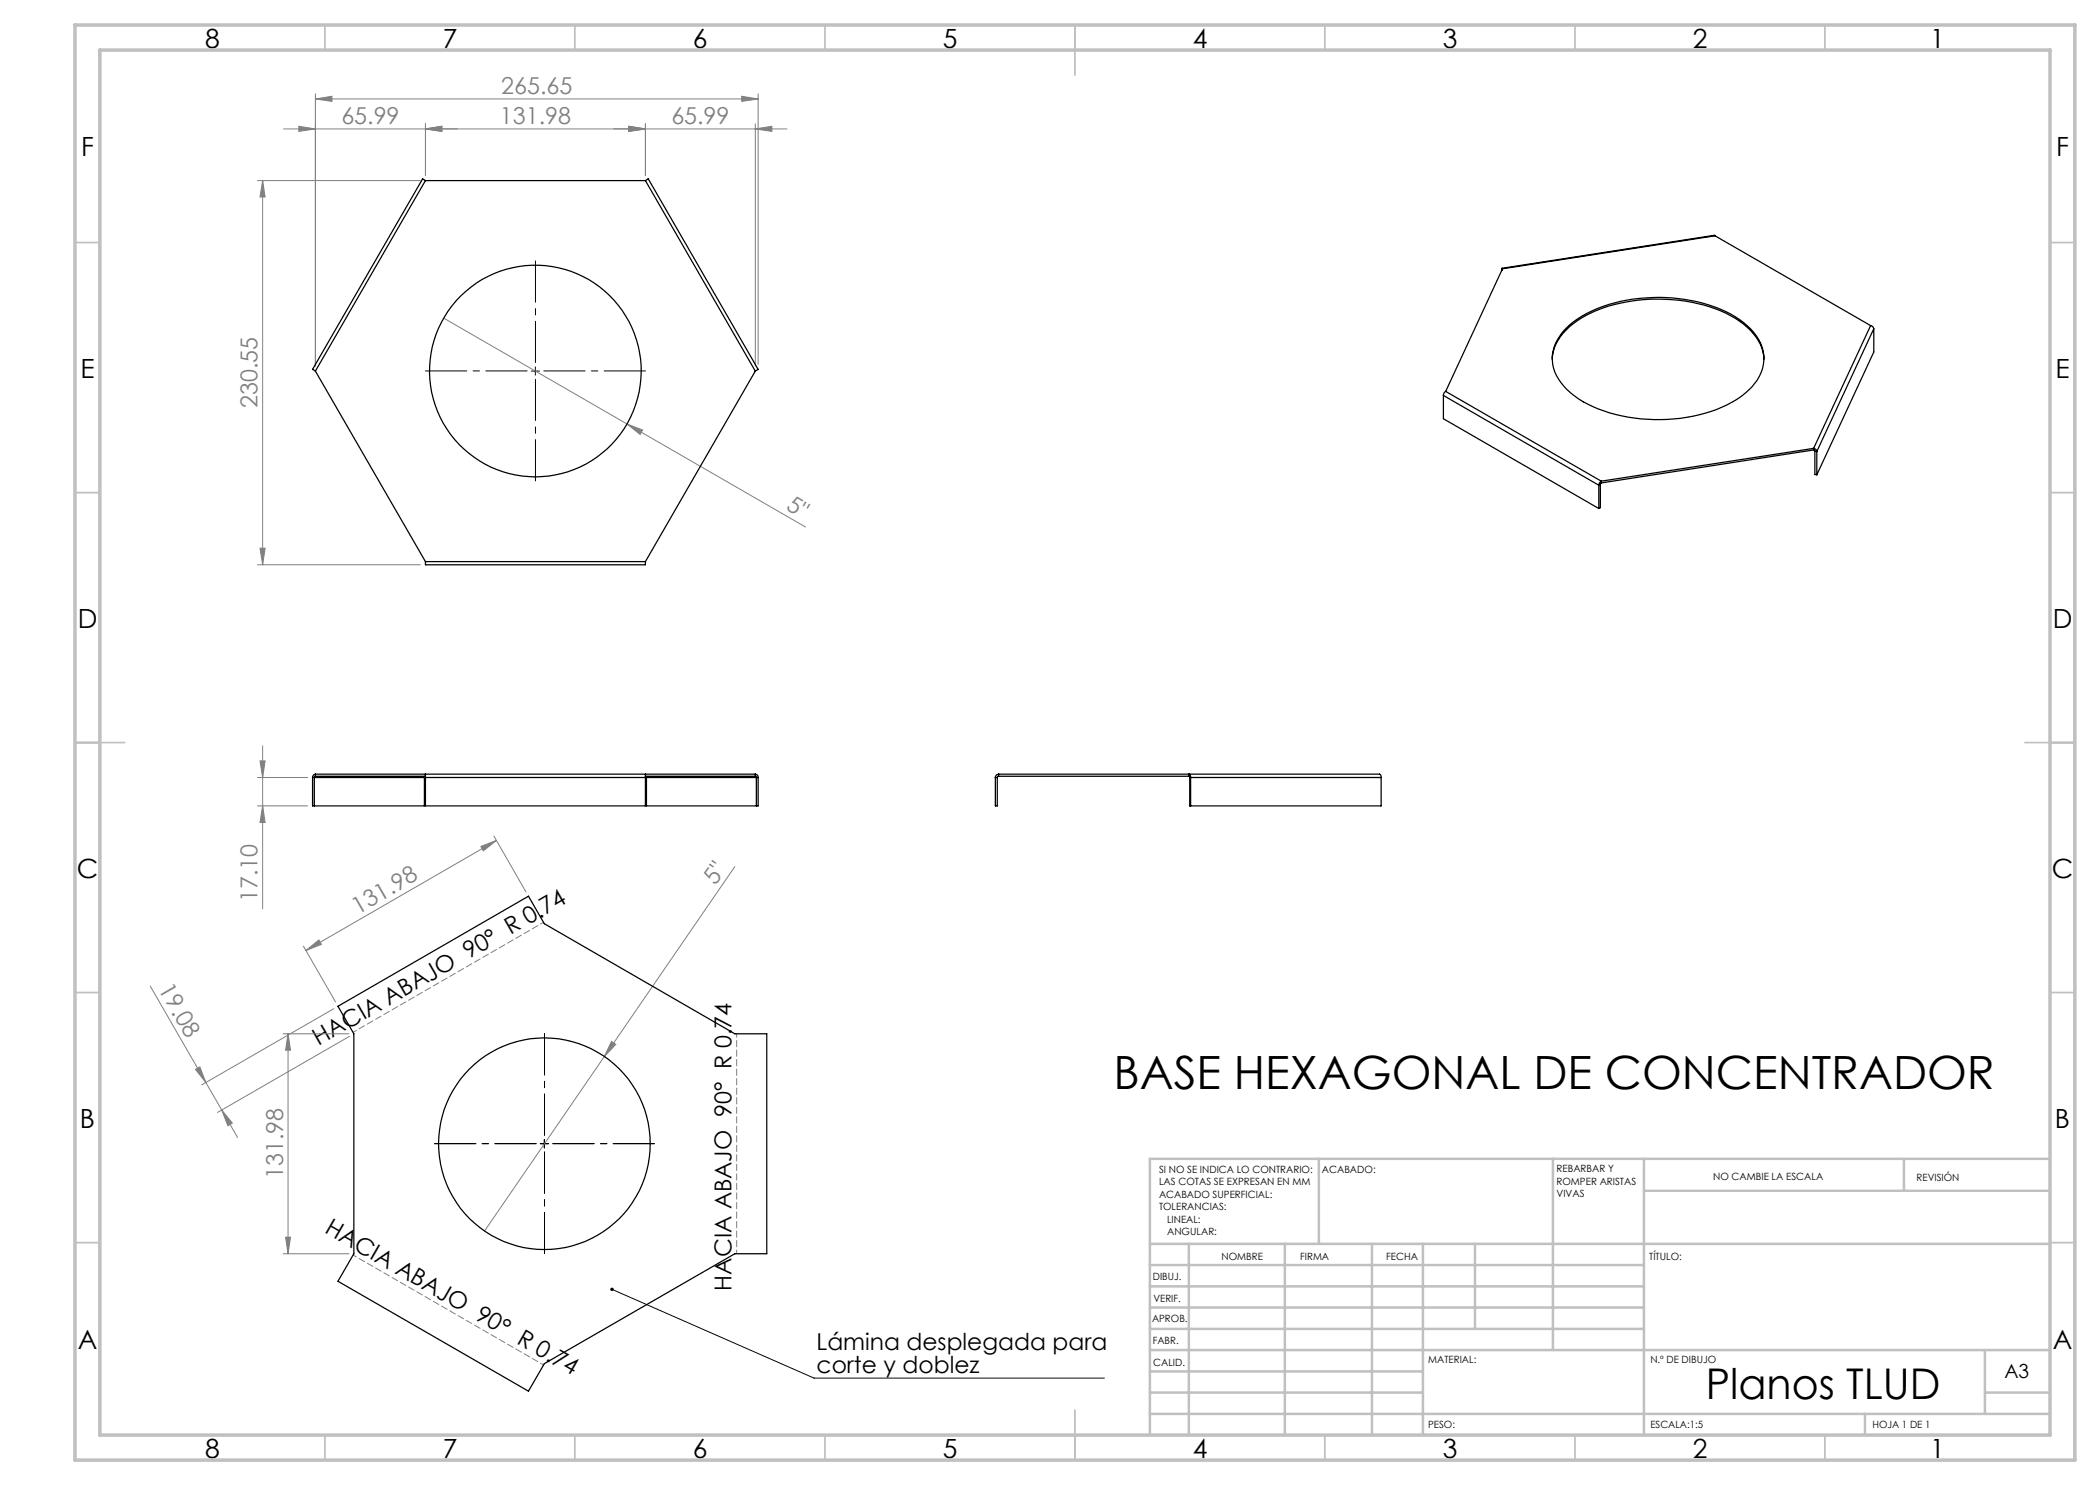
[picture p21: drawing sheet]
<svg xmlns="http://www.w3.org/2000/svg" width="420mm" height="297mm" viewBox="0 0 420 297" stroke-linecap="round" stroke-linejoin="round" font-family="sans-serif">
<defs><g id="words">
<text font-size="9.2" x="222.7" y="217.9">BASE HEXAGONAL DE CONCENTRADOR</text>
<text font-size="8.5" x="341.2" y="279.7">Planos TLUD</text>
<g font-size="5.3">
<text x="41" y="9.5">8</text>
<text x="88.5" y="9.5">7</text>
<text x="138.5" y="9.5">6</text>
<text x="188.5" y="9.5">5</text>
<text x="238.5" y="9.5">4</text>
<text x="288.5" y="9.5">3</text>
<text x="338.5" y="9.5">2</text>
<text x="386" y="9.5">1</text>
<text x="16.2" y="31.2">F</text>
<text x="411.2" y="31.2">F</text>
<text x="16.1" y="75.5">E</text>
<text x="411.1" y="75.5">E</text>
<text x="15.5" y="125.5">D</text>
<text x="410.5" y="125.5">D</text>
<text x="15.4" y="175.5">C</text>
<text x="410.4" y="175.5">C</text>
<text x="16" y="225.5">B</text>
<text x="411" y="225.5">B</text>
<text x="15.5" y="269.7">A</text>
<text x="410.5" y="269.7">A</text>
<text x="41" y="291.5">8</text>
<text x="88.5" y="291.5">7</text>
<text x="138.5" y="291.5">6</text>
<text x="188.5" y="291.5">5</text>
<text x="238.5" y="291.5">4</text>
<text x="288.5" y="291.5">3</text>
<text x="338.5" y="291.5">2</text>
<text x="386" y="291.5">1</text>
</g>
<g font-size="4.7" fill="#808080">
<text x="100.3" y="18.7">265.65</text>
<text x="68.3" y="24.7">65.99</text>
<text x="100" y="24.7">131.98</text>
<text x="134.3" y="24.7">65.99</text>
<text x="51.5" y="81.6" transform="rotate(-90 51.5 81.6)">230.55</text>
<text x="157" y="101.8" transform="rotate(30 157 101.8)">5&quot;</text>
<text x="143.1" y="177.1" transform="rotate(-56 143.1 177.1)">5&quot;</text>
<text x="51.5" y="180.5" transform="rotate(-90 51.5 180.5)">17.10</text>
<text x="71.6" y="182.9" transform="rotate(-30 71.6 182.9)">131.98</text>
<text x="31.6" y="197.8" transform="rotate(60 31.6 197.8)">19.08</text>
<text x="56.6" y="235.8" transform="rotate(-90 56.6 235.8)">131.98</text>
</g>
<g font-size="4.7">
<text x="63.7" y="209.2" transform="rotate(-30 63.7 209.2)">HACIA ABAJO 90° R 0.74</text>
<text x="64.7" y="246.4" transform="rotate(30 64.7 246.4)">HACIA ABAJO 90° R 0.74</text>
<text x="146.3" y="258.1" transform="rotate(-90 146.3 258.1)">HACIA ABAJO 90° R 0.74</text>
<text x="163.3" y="270.1">Lámina desplegada para</text>
<text x="163.3" y="274.6">corte y doblez</text>
</g>
<text font-size="3.9" x="400.9" y="275.5">A3</text>
<g font-size="2">
<text x="231.8" y="234.6">SI NO SE INDICA LO CONTRARIO:</text>
<text x="231.8" y="237.1">LAS COTAS SE EXPRESAN EN MM</text>
<text x="231.8" y="239.6">ACABADO SUPERFICIAL:</text>
<text x="264.4" y="234.6">ACABADO:</text>
<text x="311.3" y="234.5">REBARBAR Y</text>
<text x="311.3" y="237">ROMPER ARISTAS</text>
<text x="311.3" y="239.5">VIVAS</text>
<text x="342.6" y="236">NO CAMBIE LA ESCALA</text>
<text x="383.3" y="236.2">REVISIÓN</text>
<text x="231.8" y="242.1">TOLERANCIAS:</text>
<text x="233.4" y="244.6">LINEAL:</text>
<text x="233.4" y="247.1">ANGULAR:</text>
<text x="244.3" y="252">NOMBRE</text>
<text x="260" y="251.9">FIRMA</text>
<text x="277.2" y="251.9">FECHA</text>
<text x="329.9" y="251.9">TÍTULO:</text>
<text x="230.6" y="256.1">DIBUJ.</text>
<text x="230.7" y="260.3">VERIF.</text>
<text x="230.4" y="264.4">APROB.</text>
<text x="230.5" y="268.8">FABR.</text>
<text x="230.7" y="273.1">CALID.</text>
<text x="285.6" y="272.5">MATERIAL:</text>
<text x="330.1" y="272.5">N.º DE DIBUJO</text>
<text x="285.6" y="285.5">PESO:</text>
<text x="330.1" y="285.6">ESCALA:1:5</text>
<text x="374.5" y="285.6">HOJA 1 DE 1</text>
</g>
</g></defs>
<g fill="none" stroke="#808080" stroke-width=".2">
<path d="M63.1 19.8l3.3-.5v1zM63.1 18.8v54.4M63.1 19.8h88.5M148.3 19.3l3.3 .5-3.3 .5zM151.6 18.8v54.1M51.5 36.1h32.6M52.5 36.1l.5 3.3h-1zM52.5 36.1v76.9M56.7 25.8h100.7M59.8 25.3l3.3 .5-3.3 .5zM85.1 25.8l3.3-.5v1zM85.1 24.8v10.3"/>
<path d="M125.8 25.3l3.3 .5-3.3 .5zM129.1 24.8v10.3M151.1 25.8l3.3-.5v1zM151.1 24.8v48.4M88.8 63.6l36.6 21.2M125.4 84.8l3.1 1.2-.5 .9zM125.4 84.8l35.7 20.6M51.5 113h32.6M52 109.6h1l-.5 3.4zM51.5 155.5h10M52 152.2h1l-.5 3.3zM52.5 149.2v32.6"/>
<path d="M51.5 161.2h10M52.5 161.2l.5 3.3h-1zM96.2 169.3l3.1-1.2-2.6 2.1zM98.8 167.2l6.4 11.2M99.3 168.1l-38.1 22M147 173.3l-50.1 72.9M30.1 197.2l14.2 24.8M60.7 189.2l6.4 11.2M61.2 190.1l2.6-2.1 .5 .9zM39.1 213.9l.9-.5 1.2 3.1zM56.6 206.8h13.2M57.6 206.8l.5 3.2h-1z"/>
<path d="M57.6 206.8v44M66.7 201.8l-26.4 15.2M69.9 207.3l-26.4 15.2M122.3 208.3l.9 .6-2.3 2.4zM44.3 222l2.2 2.6-.9 .5zM44.3 222l3.2 5.5M56.6 250.8h13.2M57.1 247.4h1l-.5 3.4z"/>
</g>
<path d="M105.4 74.2h-20.3M107.1 72.5v-20.3M107.1 75.9v20.3M108.8 74.2h20.3M107.2 228.7h-20.3M108.9 227.1v-20.4M108.9 230.4v20.3M110.6 228.7h20.3" fill="none" stroke="#000" stroke-width=".2" stroke-dasharray="15.2 1.3 1.3 1.3" stroke-dashoffset="7"/>
<path d="M106.3 74.2h1.6M107.1 73.4v1.6M108.1 228.7h1.6M108.9 227.9v1.7M122.4 257.9l40.4 17.7h58.1" fill="none" stroke="#000" stroke-width=".2"/>
<path d="M108.7 184.5l-38.1 21.9M70.6 251l38.1 22M147.3 250.7v-44" fill="none" stroke="#808080" stroke-width=".2" stroke-dasharray="1.3 .6" stroke-dashoffset=".5"/>
<g fill="none" stroke="#c0c0c0" stroke-width=".35">
<path d="M65 5v5M115 5v5M165 5v5M215 5v10M265 5v5M315 5v5M365 5v5M15 48.5h5M410 48.5h5M15 98.5h5M410 98.5h5M15 148.5h10"/>
<path d="M405 148.5h10M15 198.5h5M410 198.5h5M15 248.5h5M410 248.5h5M65 287v5M115 287v5M165 287v5M215 282v10M265 287v5M315 287v5M365 287v5"/>
</g>
<g fill="none" stroke="#c0c0c0" stroke-width=".5">
<path d="M263.8 231.8v17M310.6 231.8v38.2M328.8 231.8v55.2M328.8 238.2h81.2M380.8 231.8v6.4M410 231.8h-180v55.2M230 248.8h180M230 257.3h98.8M230 253h98.8M237.8 248.8v38.2M257 248.8v38.2M274.4 248.8v38.2"/>
<path d="M284.6 248.8v38.2M295 248.8v17M230 265.8h98.8M230 261.5h98.8M230 278.5h54.6M230 274.3h54.6M230 270h180M397 278.5h13M397 270v12.8M230 282.8h180M373 282.8v4.2"/>
</g>
<path d="M15 5h400v287h-400zM20 10h390v277h-390z" fill="none" stroke="#c0c0c0" stroke-width=".7"/>
<path d="M122.1 257.7a.34 .34 0 0 1 .6 0 .34 .34 0 0 1-.2 .5 .34 .34 0 0 1-.4-.5l.3 .2z" fill="#000"/>
<g fill="#808080">
<path d="M122.3 208.3l.9 .6-2.3 2.4z"/>
<path d="M125.4 84.8l3.1 1.2-.5 .9z"/>
<path d="M44.3 222l2.2 2.6-.9 .5zM39.1 213.9l.9-.5 1.2 3.1z"/>
<path d="M125.8 25.3l3.3 .5-3.3 .5zM85.1 25.8l3.3-.5v1z"/>
<path d="M63.1 19.8l3.3-.5v1zM148.3 19.3l3.3 .5-3.3 .5zM59.8 25.3l3.3 .5-3.3 .5zM85.1 25.8l3.3-.5v1zM125.8 25.3l3.3 .5-3.3 .5zM151.1 25.8l3.3-.5v1z"/>
<path d="M61.2 190.1l2.6-2.1 .5 .9zM96.2 169.3l3.1-1.2-2.6 2.1z"/>
<path d="M52 152.2h1l-.5 3.3zM52.5 161.2l.5 3.3h-1zM52 109.6h1l-.5 3.4zM52.5 36.1l.5 3.3h-1z"/>
<path d="M57.6 206.8l.5 3.2h-1zM57.1 247.4h1l-.5 3.4z"/>
</g>
<g fill="none" stroke="#000" stroke-width=".25">
<path d="M85.1 36.1l-.6-.3-22 38.1 .6 .3M85.1 36.1l-22 38.1M85.1 36.1h44M129.1 36.1l.5-.3 22 38.1-.5 .3M129.1 36.1l22 38.1M300.4 53.9v.1M300.4 53.9v.2M300.5 53.8l-.1-.1v.2M300.5 53.8l-11.4 24.5M343 47.2l-.1-.1-42.5 6.6M343 47.2l-42.5 6.6M343 47.2l31.1 17.9"/>
<path d="M63.1 74.2l22 38.1M151.1 74.2l-22 38.1M288.7 79.1l31.1 17.9M288.7 79.1v4.6l31.1 18M289.1 78.3l-.3 .3-.1 .5M289.1 78.3l31.2 17.9M310.4 71.9a10.1 10.1 0 0 1 5.1-7.8 31 31 0 0 1 18.9-4.2 25.6 25.6 0 0 1 15.1 5.6 9.2 9.2 0 0 1 3.3 6.4M313.3 65.6a25 25 0 0 1 15.8-6 30.2 30.2 0 0 1 18.8 4.3 10 10 0 0 1 4.9 7.7 9.2 9.2 0 0 1-3.9 7.1 27.6 27.6 0 0 1-16.8 5.2 30.2 30.2 0 0 1-16.4-4.1 11.3 11.3 0 0 1-5.1-6.8 8.3 8.3 0 0 1 2.7-7.4zM374.1 65.1l.4 .2 .3 .5M374.1 65.1l-11.4 24.6M374.8 65.8l-11.4 24.5M374.8 65.8v4.6l-11.4 24.6"/>
<path d="M319.8 97v4.7M320.1 96.9l-.3 .1M320.1 96.9v4.6l-.3 .2M320.3 96.2l-.4 .4-.1 .4M320.3 96.6l-.2 .3M320.3 96.2v.4M362.7 89.7a.66 .66 0 0 1 .7 .6M362.7 90l.3 .2M362.7 89.7l-42.4 6.5M362.7 89.7v.3M362.7 90l-42.4 6.6M363 90.2l.4 .1"/>
<path d="M363 90.2v4.7l.4 .1M363.4 90.3v4.7M85.1 112.3v.7h44v-.7M85.1 112.3h44M62.5 155.5h22.4M62.5 155.5v5.7h22.4v-5.7M63.1 155.3h22l-.2 .2M63.1 155.3l-.2 .1v5.8M63.1 154.8a.68 .68 0 0 0-.6 .7M63.1 154.8h88M63.1 154.8v.5M85.1 154.8v.7"/>
<path d="M85.1 155.5h44M85.1 155.5v5.7h44v-5.7M129.1 154.8v.7M129.3 155.5h22.3M129.3 155.5v5.7h22.3v-5.7M151.1 154.8a.61 .61 0 0 1 .5 .7M151.1 155.3l.2 .1v5.8M151.1 155.3h-22l.2 .2M151.1 154.8v.5M199.1 155.5h.4M199.1 155.5v5.7h.4v-5.7M199.7 154.8h76.2l.3 .2v.5"/>
<path d="M199.7 154.8a.66 .66 0 0 0-.6 .7M199.7 155.3l-.2 .2M199.7 155.3h38.1M199.7 154.8v.5M237.8 155.3v-.5l.3 .5v5.9M237.8 155.3l.1 .2M237.9 155.5h38.3M237.9 155.5v5.7h38.3v-5.7M67.6 201.3l38.1-22.1 3.2 5.5 38.1 22.1h6.4v44h-6.4l-38.1 21.9-3.2 5.5-38.1-21.9 3.2-5.5v-44z"/>
<circle cx="107.1" cy="74.2" r="21.2"/>
<circle cx="108.9" cy="228.8" r="21.2"/>
</g>
<use href="#words"/>
</svg>
